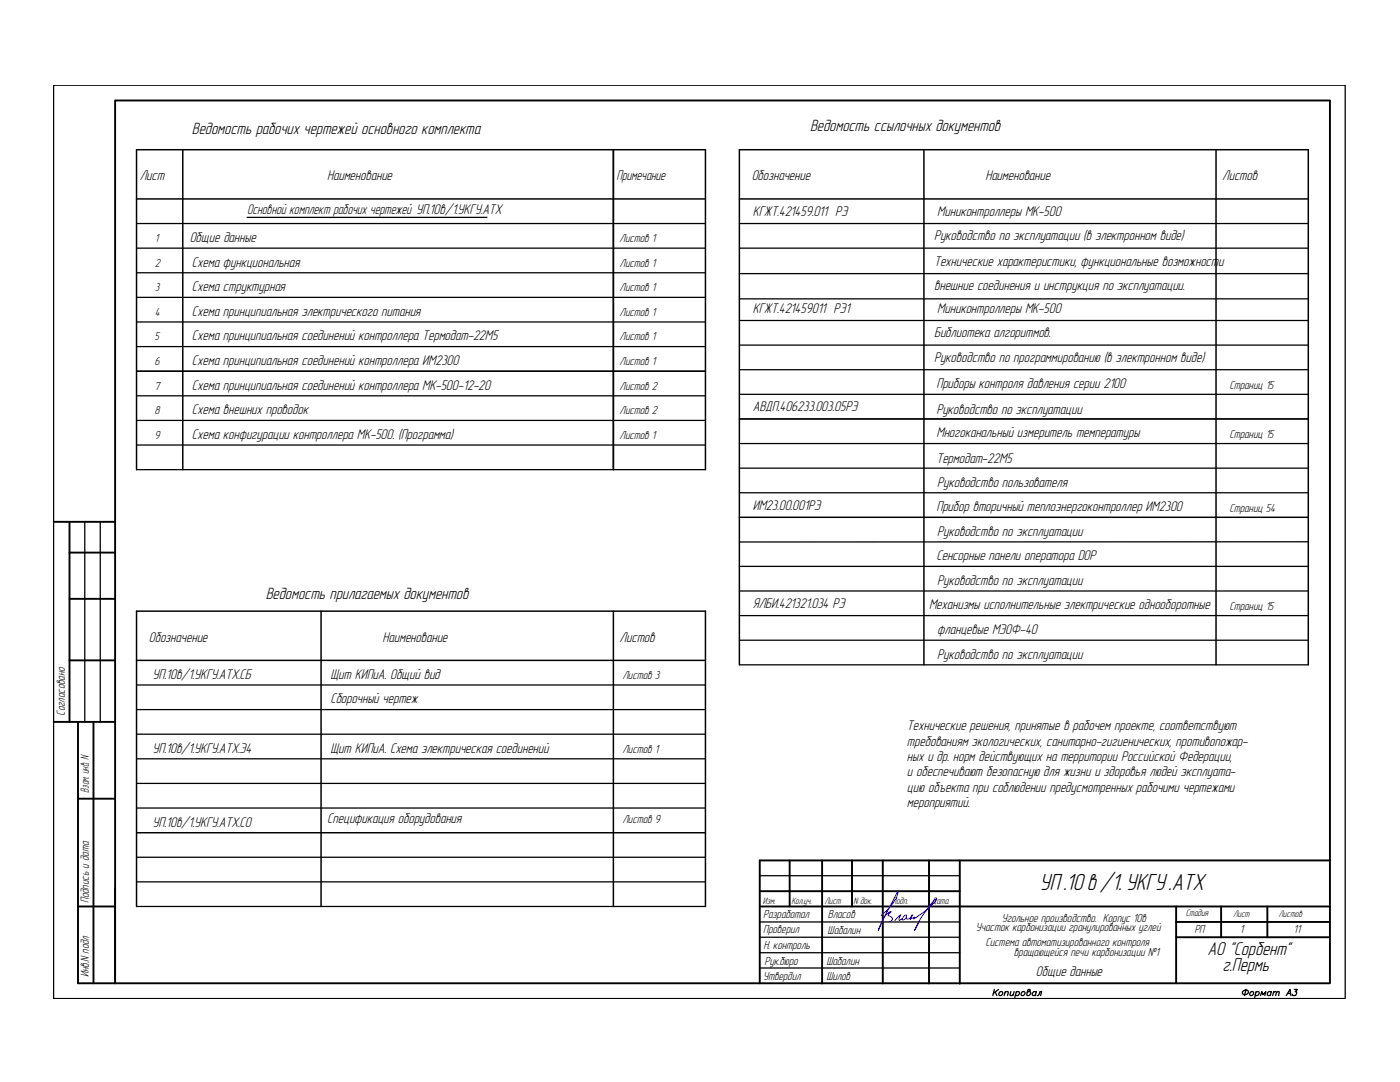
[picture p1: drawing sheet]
<svg xmlns="http://www.w3.org/2000/svg" width="279mm" height="216mm" viewBox="0 0 279 216" stroke-linecap="round" stroke-linejoin="round" font-family="sans-serif">
<defs><g id="words">
<text font-size="4.8" x="207.5" y="177.5">УП .10 в /1. УКГУ .АТХ</text>
<g font-size="3.8">
<text x="241" y="190.5">АО &quot;Сорбент&quot;</text>
<text x="244" y="193.8">г.Пермь</text>
</g>
<g font-size="3.4">
<text x="38.3" y="26.8">Ведомость рабочих чертежей основного комплекта</text>
<text x="161.7" y="26.2">Ведомость ссылочных документов</text>
<text x="53" y="119.5">Ведомость прилагаемых документов</text>
</g>
<g font-size="2.9">
<text x="27.9" y="36">Лист</text>
<text x="65.3" y="36">Наименование</text>
<text x="123" y="36">Примечание</text>
<text x="150" y="36">Обозначение</text>
<text x="196.7" y="36">Наименование</text>
<text x="243.9" y="36">Листов</text>
<text x="49.3" y="42.7">Основной комплект рабочих чертежей УП.10в/1.УКГУ.АТХ</text>
<text x="150.2" y="43">КГЖТ.421459.011 РЭ</text>
<text x="186.4" y="47.9">Руководство по эксплуатации (в электронном виде)</text>
<text x="187.1" y="43">Миниконтроллеры МК-500</text>
<text x="37.9" y="48.3">Общие данные</text>
<text x="38.3" y="53.2">Схема функциональная</text>
<text x="186.4" y="53">Технические характеристики, функциональные возможности</text>
<text x="38.3" y="58.1">Схема структурная</text>
<text x="186.4" y="57.9">внешние соединения и инструкция по эксплуатации.</text>
<text x="38.3" y="63">Схема принципиальная электрического питания</text>
<text x="150.2" y="62.4">КГЖТ.421459011 РЭ1</text>
<text x="187.1" y="62.4">Миниконтроллеры МК-500</text>
<text x="38.3" y="67.9">Схема принципиальная соединений контроллера Термодат-22М5</text>
<text x="186.4" y="67.3">Библиотека алгоритмов.</text>
<text x="38.3" y="72.8">Схема принципиальная соединений контроллера ИМ2300</text>
<text x="38.3" y="77.8">Схема принципиальная соединений контроллера МК-500-12-20</text>
<text x="186.4" y="72.2">Руководство по программированию (в электронном виде)</text>
<text x="186.9" y="77.4">Приборы контроля давления серии 2100</text>
<text x="38.3" y="82.7">Схема внешних проводок</text>
<text x="150.2" y="82">АВДП.406233.003.05РЭ</text>
<text x="186.9" y="82.5">Руководство по эксплуатации</text>
<text x="38.3" y="87.6">Схема конфигурации контроллера МК-500. (Программа)</text>
<text x="186.9" y="87.2">Многоканальный измеритель температуры</text>
<text x="186.9" y="92.4">Термодат-22М5</text>
<text x="150.2" y="101.7">ИМ23.00.001РЭ</text>
<text x="186.9" y="102">Прибор вторичный теплоэнергоконтроллер ИМ2300</text>
<text x="187.1" y="97.1">Руководство пользователя</text>
<text x="187.1" y="106.9">Руководство по эксплуатации</text>
<text x="186.9" y="111.8">Сенсорные панели оператора DOP</text>
<text x="187.1" y="116.7">Руководство по эксплуатации</text>
<text x="150.2" y="121.3">ЯЛБИ.421321.034 РЭ</text>
<text x="185.4" y="121.6">Механизмы исполнительные электрические однооборотные</text>
<text x="29.7" y="128.1">Обозначение</text>
<text x="76.4" y="128.1">Наименование</text>
<text x="123.6" y="128.1">Листов</text>
<text x="187.1" y="126.6">фланцевые МЭОФ-40</text>
<text x="187.1" y="131.5">Руководство по эксплуатации</text>
<text x="30.5" y="135.5">УП.10в/1.УКГУ.АТХ.СБ</text>
<text x="65.9" y="135.5">Щит КИПиА. Общий вид</text>
<text x="65.9" y="140.4">Сборочный чертеж</text>
<text x="181" y="148.8">требованиям экологических, санитарно-гигиенических, противопожар-</text>
<text x="181" y="145.7">Технические решения, принятые в рабочем проекте, соответствуют</text>
<text x="30.5" y="150.3">УП.10в/1.УКГУ.АТХ.Э4</text>
<text x="65.9" y="150.2">Щит КИПиА. Схема электрическая соединений</text>
<text x="181" y="154.9">и обеспечивают безопасную для жизни и здоровья людей эксплуата-</text>
<text x="181" y="151.9">ных и др. норм действующих на территории Российской Федерации,</text>
<text x="181" y="161.1">мероприятий.</text>
<text x="181" y="158">цию объекта при соблюдении предусмотренных рабочими чертежами</text>
<text x="30.5" y="165">УП.10в/1.УКГУ.АТХ.СО</text>
<text x="65.3" y="164.3">Спецификация оборудования</text>
<text x="206.7" y="194.8">Общие данные</text>
</g>
<g font-size="2.4">
<text x="30.9" y="48.3">1</text>
<text x="30.9" y="53.2">2</text>
<text x="123.6" y="48.3">Листов 1</text>
<text x="123.6" y="53.2">Листов 1</text>
<text x="30.9" y="58.1">3</text>
<text x="123.6" y="58.1">Листов 1</text>
<text x="30.9" y="63">4</text>
<text x="123.6" y="63">Листов 1</text>
<text x="30.8" y="67.9">5</text>
<text x="123.6" y="67.9">Листов 1</text>
<text x="30.8" y="72.8">6</text>
<text x="30.8" y="77.8">7</text>
<text x="123.6" y="72.8">Листов 1</text>
<text x="123.6" y="77.8">Листов 2</text>
<text x="245.3" y="77.6">Страниц 15</text>
<text x="30.8" y="82.7">8</text>
<text x="123.6" y="82.7">Листов 2</text>
<text x="30.8" y="87.6">9</text>
<text x="123.6" y="87.6">Листов 1</text>
<text x="245.3" y="87.4">Страниц 15</text>
<text x="245.3" y="102.1">Страниц 54</text>
<text x="245.3" y="121.8">Страниц 15</text>
<text x="124.2" y="135.5">Листов 3</text>
<text x="12.9" y="142.8" transform="rotate(-90 12.9 142.8)">Согласовано</text>
<text x="124.2" y="150.2">Листов 1</text>
<text x="17.7" y="158.1" transform="rotate(-90 17.7 158.1)">Взам. инв. N</text>
<text x="124.2" y="164.3">Листов 9</text>
<text x="17.7" y="180.2" transform="rotate(-90 17.7 180.2)">Подпись и дата</text>
<text x="152.3" y="183.2">Разработал</text>
<text x="165.2" y="183.2">Власов</text>
<text x="194.8" y="185.7">Участок карбонизации гранулированных углей</text>
<text x="199.9" y="184">Угольное производство. Корпус 10в</text>
<text x="152.3" y="186.2">Проверил</text>
<text x="152.3" y="189.4">Н. контроль</text>
<text x="165.2" y="186.3">Шабалин</text>
<text x="196.7" y="188.8">Система автоматизированного контроля</text>
<text x="202.3" y="190.8">вращающейся печи карбонизации №1</text>
<text x="238.4" y="186.2">РП</text>
<text x="247.4" y="186.2">1</text>
<text x="258.2" y="186.2">11</text>
<text x="17.7" y="195" transform="rotate(-90 17.7 195)">Инв.N подл</text>
<text x="152.3" y="195.5">Утвердил</text>
<text x="152.6" y="192.6">Рук.бюро</text>
<text x="164.9" y="195.5">Шилов</text>
<text x="164.9" y="192.6">Шабалин</text>
</g>
<g font-size="1.9">
<text x="152.3" y="180.3">Изм.</text>
<text x="157.9" y="180.3">Кол.уч.</text>
<text x="164.5" y="180.3">Лист</text>
<text x="170.3" y="180.3">N док.</text>
<text x="178" y="180.3">Подп.</text>
<text x="186" y="180.3">Дата</text>
<text x="236.6" y="182.8">Стадия</text>
<text x="246.1" y="183">Лист</text>
<text x="255.2" y="183">Листов</text>
</g>
</g></defs>
<!-- layer: 0 -->
<g fill="none" stroke="#000" stroke-width=".25">
<path d="M10.7 17h257.8v182.2h-257.8zM27.2 44.6h113.6M27.2 49.5h113.6M27.2 59.3h113.6M27.2 54.4h113.6M49.3 43.4h47.9M147.6 44.6h113.5M147.6 49.5h113.5M147.6 54.6h113.5M147.6 59.6h113.5M27.2 69.2h113.6M27.2 64.2h113.6"/>
<path d="M27.2 74.1h113.6M27.2 79h113.6M147.6 64h113.5M147.6 68.9h113.5M147.6 73.8h113.5M147.6 78.7h113.5M27.2 83.9h113.6M27.2 88.8h113.6M27.2 93.7h113.6M147.6 83.6h113.5M147.6 88.5h113.5M147.6 93.4h113.5"/>
<path d="M147.6 98.3h113.5M147.6 103.2h113.5M147.6 117.9h113.5M147.6 113h113.5M261.1 108.1h-113.5M27.2 136.7h113.6M147.6 127.7h113.5M147.6 122.8h113.5M147.6 132.7h113.5M27.2 156.3h113.6M27.2 151.4h113.6M27.2 146.5h113.6"/>
<path d="M27.2 141.6h113.6M27.2 161.2h113.6M27.2 166.1h113.6M27.2 176h113.6M27.2 171.1h113.6M151.6 174.7h39.9M27.2 180.9h113.6M151.6 193.2h39.9M151.6 190.1h39.9M151.6 184h39.9M151.6 187h39.9M198.4 197.4l-.3 1.3"/>
<path d="M198.6 197.9l.4 .8M199.3 197.4l-1.1 .8M199.5 198l.4-.1a.44 .44 0 0 1 .1 .6 .44 .44 0 0 1-.7 0zM200.6 198.1l.3-.2h.3l-.1 .8M200.6 197.9l-.2 .8M201.7 197.9l-.1 .7h.4l.2-.2M202.4 197.9l-.2 .8M202.8 198l.3-.1a.42 .42 0 0 1 .3 .6 .42 .42 0 0 1-.7 0M202.8 197.9l-.3 1.2M203.9 198l.5-.1a.44 .44 0 0 1 0 .6 .44 .44 0 0 1-.6 0zM205.3 197.9a.42 .42 0 0 1 .4 .5 .42 .42 0 0 1-.6 .3l-.2-.3 .2-.8 .4-.2v.3l-.5 .3M206.8 198a.42 .42 0 0 0-.7 0 .42 .42 0 0 0 .3 .7l.3-.2"/>
<path d="M206.8 197.9l-.2 .8M207 198.7l.2-.1 .3-.7h.4l-.2 .8M248 197.9a.59 .59 0 0 1 .7-.4 .59 .59 0 0 1 .4 .6 .69 .69 0 0 1-1.2 0zM248.7 197.4l-.3 1.3M249.5 198l.3-.1a.42 .42 0 0 1 .3 .6 .42 .42 0 0 1-.7 0zM250.6 198l.5-.1a.44 .44 0 0 1 .1 .6 .44 .44 0 0 1-.7 0M250.7 197.9l-.3 1.2M251.6 198.7l.2-.8 .2 .6 .6-.6-.2 .8M253.7 198a.42 .42 0 0 0-.7 0 .42 .42 0 0 0 .3 .7l.3-.2M253.7 197.9l-.2 .8M254.2 198.1l.3-.2h.2l-.1 .8M254.2 197.9l-.2 .8"/>
<path d="M254.7 198.1l.4-.2h.2l-.1 .8M256.7 198.7l.8-1.3 .1 1.3M256.9 198.2h.6M258.3 197.4h.6l-.4 .5a.39 .39 0 0 1 .3 .5 .39 .39 0 0 1-.5 .3l-.3-.1-.1-.2"/>
</g>
<g fill="none" stroke="#000" stroke-width=".38">
<path d="M151.6 177.8h39.9M157.6 171.7v9.2M164.1 171.7v24.5M170 171.7v9.2M176.2 171.7v24.5M185.4 171.7v24.5M191.5 171.7v24.6M265.4 171.7h-113.8v24.5M15.6 196.2h249.8v-176.1h-242.4v176.1M151.6 180.9h113.8M234.7 187h30.5M234.7 180.9v15.3"/>
<path d="M234.7 184h30.7M243.7 180.9v6.1M252.9 180.9v6.1"/>
</g>
<path d="M27.2 39.7h113.6M36.5 29.9v63.8M122.4 29.9v63.8M147.6 39.7h113.5M184.4 29.9v102.8M242.7 29.9v102.8M27.2 93.7v-63.8h113.6v63.8M27.2 131.8h113.6M64.1 121.9v59M122.4 121.9v59M147.6 132.7v-102.8h113.5v102.8M27.2 180.9v-59h113.6v59" fill="none" stroke="#000" stroke-width=".3"/>
<!-- layer: MAIN -->
<path d="M16.9 104.1v39.9M20 104.1v39.9M22.9 177.2v18.4" fill="none" stroke="#000" stroke-width=".25"/>
<path d="M10.7 104.1h12.2M13.9 104.1v39.9M13.9 110.3h9M13.9 119.5h9M13.9 131.8h9M10.7 144h12.2M15.6 144v52.2M15.6 159.4h7.3M18.7 144v52.2M15.6 180.9h7.3" fill="none" stroke="#000" stroke-width=".38"/>
<path d="M175.9 182.7a8.9 8.9 0 0 0 3.3-4.6v-.2l-2.5 4.6-1.4 3.1a7.2 7.2 0 0 1 2.3-3.7l.2-.1-.6 .9a.75 .75 0 0 1 .8 1l-.6 .2M180.2 183.1l.6-.5a.66 .66 0 0 1 0 .7 .66 .66 0 0 1-.7 .2v-.2l-.7 .3v-.2l.4-.9-1.3 1.3M180.9 183.2l.1 .2h.3l.9-.8-.3 .1-.3 .8 .5-.3M182.2 183.2h.3v-.2l-.2 .4a14.3 14.3 0 0 0 4.7-4l-.4 .1a22 22 0 0 0-4.1 6.2l.7-1.4" fill="none" stroke="#2e00b8" stroke-width=".2"/>
<use href="#words"/>
</svg>
